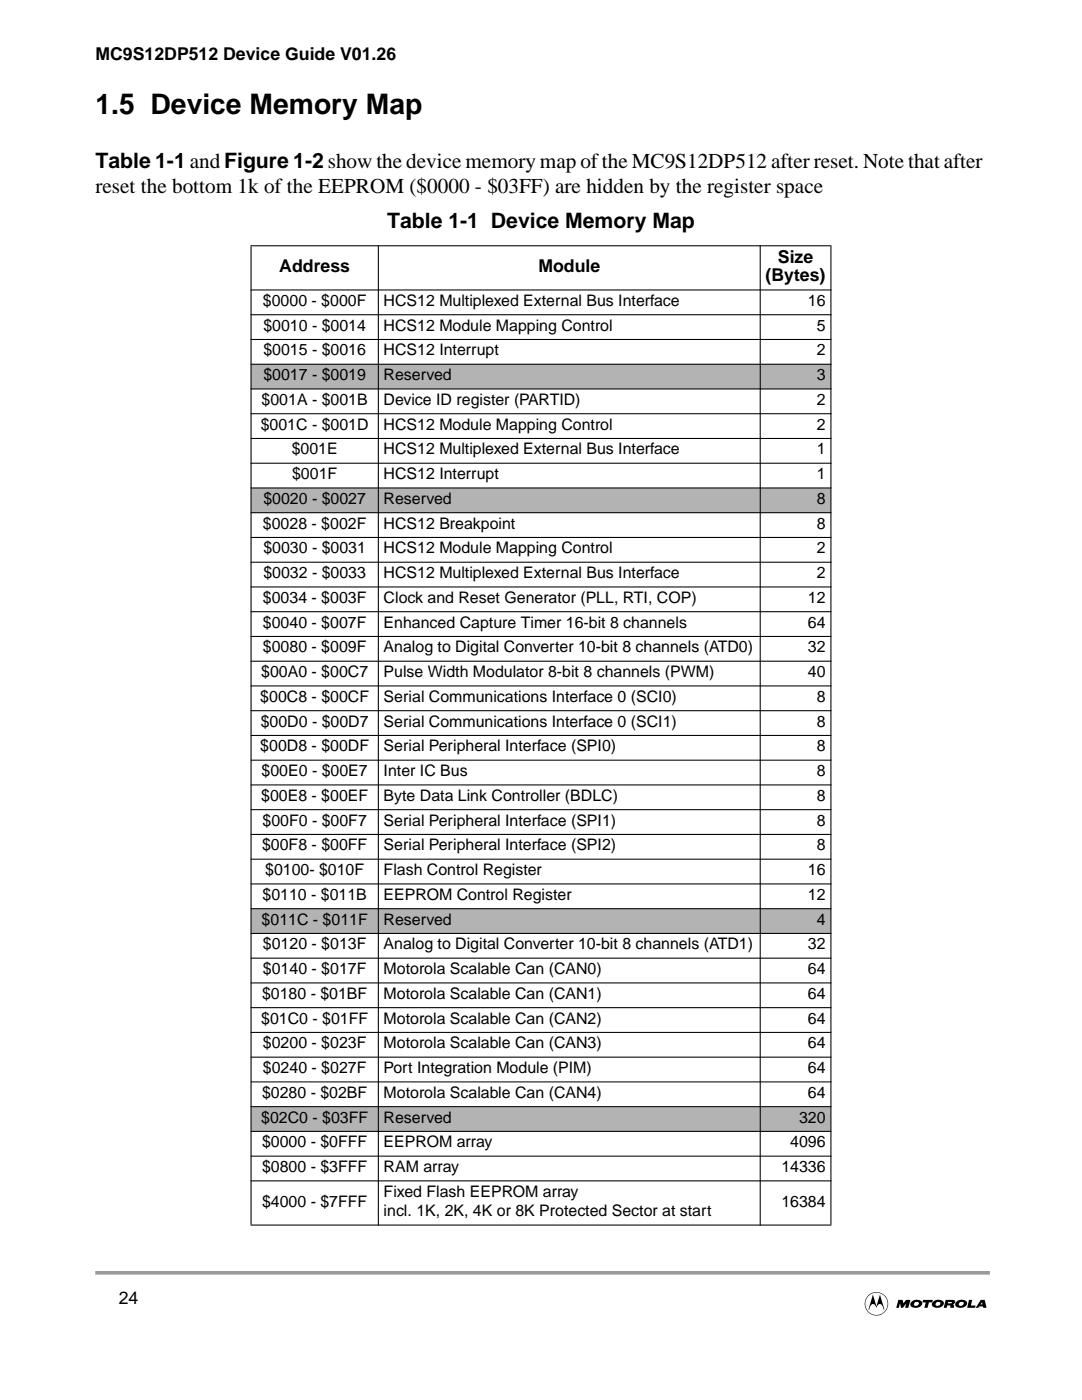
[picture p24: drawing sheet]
<svg xmlns="http://www.w3.org/2000/svg" width="216mm" height="279mm" viewBox="0 0 216 279" stroke-linecap="round" stroke-linejoin="round" font-family="sans-serif">
<defs><g id="words">
<text font-size="5.6" x="19" y="22.8">1.5 Device Memory Map</text>
<g font-size="4.2">
<text x="19" y="33.5">Table 1-1 and Figure 1-2 show the device memory map ofthe MC9S12DP512 after reset. Note that after</text>
<text x="19" y="38.5">reset the bottom 1k of the EEPROM ($0000 - $03FF) are hidden by the register space</text>
<text x="77.2" y="45.5">Table 1-1 Device Memory Map</text>
</g>
<g font-size="3.5">
<text x="19" y="11.9">MC9S12DP512 Device Guide V01.26</text>
<text x="155.2" y="52.5">Size</text>
<text x="55.7" y="54.2">Address</text>
<text x="107.4" y="54.2">Module</text>
<text x="152.8" y="56">(Bytes)</text>
<text x="23.7" y="260.2">24</text>
</g>
<g font-size="3.2">
<text x="52.5" y="61">$0000 - $000F</text>
<text x="52.6" y="66">$0010 - $0014</text>
<text x="76.6" y="61">HCS12 Multiplexed External Bus Interface</text>
<text x="76.6" y="66">HCS12 Module Mapping Control</text>
<text x="161.2" y="61">16</text>
<text x="163" y="66">5</text>
<text x="52.6" y="70.9">$0015 - $0016</text>
<text x="76.6" y="70.9">HCS12 Interrupt</text>
<text x="163" y="70.9">2</text>
<text x="52.6" y="75.9">$0017 - $0019</text>
<text x="76.6" y="75.9">Reserved</text>
<text x="163" y="75.9">3</text>
<text x="52.2" y="80.8">$001A - $001B</text>
<text x="76.6" y="80.8">Device ID register (PARTID)</text>
<text x="163" y="80.8">2</text>
<text x="52" y="85.7">$001C - $001D</text>
<text x="76.6" y="85.7">HCS12 Module Mapping Control</text>
<text x="163" y="85.7">2</text>
<text x="58.2" y="90.7">$001E</text>
<text x="58.3" y="95.6">$001F</text>
<text x="76.6" y="90.7">HCS12 Multiplexed External Bus Interface</text>
<text x="76.6" y="95.6">HCS12 Interrupt</text>
<text x="163" y="95.6">1</text>
<text x="163" y="90.7">1</text>
<text x="52.6" y="100.6">$0020 - $0027</text>
<text x="76.6" y="100.6">Reserved</text>
<text x="163" y="100.6">8</text>
<text x="52.5" y="105.5">$0028 - $002F</text>
<text x="76.6" y="105.5">HCS12 Breakpoint</text>
<text x="163" y="105.5">8</text>
<text x="52.6" y="110.4">$0030 - $0031</text>
<text x="76.6" y="110.4">HCS12 Module Mapping Control</text>
<text x="163" y="110.4">2</text>
<text x="52.6" y="115.4">$0032 - $0033</text>
<text x="76.6" y="115.4">HCS12 Multiplexed External Bus Interface</text>
<text x="163" y="115.4">2</text>
<text x="52.5" y="120.3">$0034 - $003F</text>
<text x="52.5" y="125.3">$0040 - $007F</text>
<text x="76.6" y="120.3">Clock and Reset Generator (PLL, RTI, COP)</text>
<text x="76.6" y="125.3">Enhanced Capture Timer 16-bit 8 channels</text>
<text x="161.2" y="125.3">64</text>
<text x="161.2" y="120.3">12</text>
<text x="52.5" y="130.2">$0080 - $009F</text>
<text x="76.6" y="130.2">Analog to Digital Converter 10-bit 8 channels (ATD0)</text>
<text x="161.2" y="130.2">32</text>
<text x="52.1" y="135.1">$00A0 - $00C7</text>
<text x="76.6" y="135.1">Pulse Width Modulator 8-bit 8 channels (PWM)</text>
<text x="161.2" y="135.1">40</text>
<text x="51.9" y="140.1">$00C8 - $00CF</text>
<text x="76.6" y="140.1">Serial Communications Interface 0 (SCI0)</text>
<text x="163" y="140.1">8</text>
<text x="51.9" y="149.9">$00D8 - $00DF</text>
<text x="52" y="145">$00D0 - $00D7</text>
<text x="76.6" y="145">Serial Communications Interface 0 (SCI1)</text>
<text x="76.6" y="149.9">Serial Peripheral Interface (SPI0)</text>
<text x="163" y="149.9">8</text>
<text x="163" y="145">8</text>
<text x="52.2" y="154.9">$00E0 - $00E7</text>
<text x="76.6" y="154.9">Inter IC Bus</text>
<text x="163" y="154.9">8</text>
<text x="52.1" y="159.8">$00E8 - $00EF</text>
<text x="76.6" y="159.8">Byte Data Link Controller (BDLC)</text>
<text x="163" y="159.8">8</text>
<text x="52.4" y="164.8">$00F0 - $00F7</text>
<text x="76.6" y="164.8">Serial Peripheral Interface (SPI1)</text>
<text x="163" y="164.8">8</text>
<text x="52.3" y="169.7">$00F8 - $00FF</text>
<text x="76.6" y="169.7">Serial Peripheral Interface (SPI2)</text>
<text x="163" y="169.7">8</text>
<text x="52.4" y="179.6">$0110 - $011B</text>
<text x="52.9" y="174.6">$0100- $010F</text>
<text x="76.6" y="174.6">Flash Control Register</text>
<text x="76.6" y="179.6">EEPROM Control Register</text>
<text x="161.2" y="174.6">16</text>
<text x="161.2" y="179.6">12</text>
<text x="52.2" y="184.5">$011C - $011F</text>
<text x="76.6" y="184.5">Reserved</text>
<text x="163" y="184.5">4</text>
<text x="52.5" y="189.5">$0120 - $013F</text>
<text x="76.6" y="189.5">Analog to Digital Converter 10-bit 8 channels (ATD1)</text>
<text x="161.2" y="189.5">32</text>
<text x="52.5" y="194.4">$0140 - $017F</text>
<text x="76.6" y="194.4">Motorola Scalable Can (CAN0)</text>
<text x="161.2" y="194.4">64</text>
<text x="52.3" y="199.3">$0180 - $01BF</text>
<text x="76.6" y="199.3">Motorola Scalable Can (CAN1)</text>
<text x="161.2" y="199.3">64</text>
<text x="52.1" y="204.3">$01C0 - $01FF</text>
<text x="52.5" y="209.2">$0200 - $023F</text>
<text x="76.6" y="209.2">Motorola Scalable Can (CAN3)</text>
<text x="76.6" y="204.3">Motorola Scalable Can (CAN2)</text>
<text x="161.2" y="204.3">64</text>
<text x="161.2" y="209.2">64</text>
<text x="52.5" y="214.2">$0240 - $027F</text>
<text x="76.6" y="214.2">Port Integration Module (PIM)</text>
<text x="161.2" y="214.2">64</text>
<text x="52.3" y="219.1">$0280 - $02BF</text>
<text x="76.6" y="219.1">Motorola Scalable Can (CAN4)</text>
<text x="161.2" y="219.1">64</text>
<text x="52.1" y="224">$02C0 - $03FF</text>
<text x="76.6" y="224">Reserved</text>
<text x="159.5" y="224">320</text>
<text x="52.3" y="229">$0000 - $0FFF</text>
<text x="52.3" y="233.9">$0800 - $3FFF</text>
<text x="76.6" y="229">EEPROM array</text>
<text x="76.6" y="233.9">RAM array</text>
<text x="155.9" y="233.9">14336</text>
<text x="157.7" y="229">4096</text>
<text x="76.6" y="238.8">Fixed Flash EEPROM array</text>
<text x="52.3" y="240.8">$4000 - $7FFF</text>
<text x="76.6" y="242.7">incl. 1K, 2K, 4K or 8K Protected Sector at start</text>
<text x="155.9" y="240.8">16384</text>
</g>
</g></defs>
<path d="M19.4 254h177.8" fill="none" stroke="#999" stroke-width=".72"/>
<path d="M172.3 257.8h24.9v4.8h-24.9z" fill="#fff"/>
<path d="M184.2 259.4h1.9l-.1 .5h-.6l-.3 1.1h-.7l.3-1-.6-.1zM188.7 259.4h.7l.1 .4h-.3l-.1 .3h.7l.1-.1v-.2h-.4l-.1-.4h.8a.44 .44 0 0 1 .4 .5 .44 .44 0 0 1-.4 .4l.2 .2v.5h-.7l-.2-.5h-.5l-.1 .5h-.6zM174.2 258.4l.7 2.3 .7-2.3 .9 3h-.2l-.2-.8a.64 .64 0 0 0-.8-.3 .64 .64 0 0 0-.4 .7 .64 .64 0 0 0-.5-.7 .64 .64 0 0 0-.7 .3l-.3 .8h-.1zM173.4 258.4a2.34 2.34 0 0 1 3.7 1 2.34 2.34 0 0 1-2.2 3.1v-.1a2.23 2.23 0 0 0 2-3.1 2.23 2.23 0 0 0-3.7-.5 2.23 2.23 0 0 0 1.1 3.6h.6v.1a2.34 2.34 0 0 1-2.2-1.5 2.34 2.34 0 0 1 .7-2.6zM179.3 259.4h.8l.2 .7 .5-.7h.9l-.5 1.6h-.6l.2-.8-.7 .8h-.3l-.2-.9-.3 .9h-.5zM182 259.7a1.26 1.26 0 0 1 2 .4l-.1 .4-.4 .3-.3-.3 .1-.3a.46 .46 0 0 0-.6-.3 .46 .46 0 0 0-.2 .7l.7-.1 .3 .3a1.42 1.42 0 0 1-1.9-.3l.2-.6zM186.3 259.7a1.26 1.26 0 0 1 2 .4l-.1 .4-.4 .3-.3-.3 .2-.3a.46 .46 0 0 0-.7-.3 .46 .46 0 0 0-.2 .7l.7-.1 .3 .3a1.42 1.42 0 0 1-1.8-.3l.1-.6zM190.9 259.7a1.26 1.26 0 0 1 2.1 .4l-.2 .4-.3 .3-.4-.3 .2-.3a.46 .46 0 0 0-.7-.3 .46 .46 0 0 0-.1 .7l.6-.1 .4 .3a1.42 1.42 0 0 1-1.9-.3l.1-.6zM193.3 259.4h.7l-.3 1.1h1l-.1 .5h-1.6zM195.7 259.4h.8l.3 1.6h-.6l-.1-.3h-.1l-.1-.8-.2 .4h.2l.1 .4h-.6l-.2 .3h-.5z" fill="#000"/>
<g fill="#b3b3b3">
<path d="M50.1 72.7h25.4v4.9h-25.4z"/>
<path d="M75.5 72.7h76.2v4.9h-76.2z"/>
<path d="M151.7 72.7h14.1v4.9h-14.1z"/>
<path d="M50.1 97.4h25.4v4.9h-25.4z"/>
<path d="M75.5 97.4h76.2v4.9h-76.2z"/>
<path d="M151.7 97.4h14.1v4.9h-14.1z"/>
<path d="M50.1 181.3h25.4v5h-25.4z"/>
<path d="M75.5 181.3h76.2v5h-76.2z"/>
<path d="M151.7 181.3h14.1v5h-14.1z"/>
<path d="M50.1 220.9h25.4v4.9h-25.4z"/>
<path d="M75.5 220.9h76.2v4.9h-76.2z"/>
<path d="M151.7 220.9h14.1v4.9h-14.1z"/>
</g>
<g fill="#000" stroke="#000" stroke-width=".21">
<path d="M50 49.1h115.9zM50 57.9h115.9zM50 62.8h115.9zM50 67.8h115.9zM50 72.7h115.9zM50 77.6h115.9zM50 82.6h115.9zM50 87.5h115.9zM50 92.4h115.9zM50 97.4h115.9zM50 102.3h115.9zM50 107.3h115.9z"/>
<path d="M50 112.2h115.9zM50 117.1h115.9zM50 122.1h115.9zM50 127h115.9zM50 132h115.9zM50 136.9h115.9zM50 141.8h115.9zM50 146.8h115.9zM50 151.7h115.9zM50 156.7h115.9zM50 161.6h115.9zM50 166.5h115.9z"/>
<path d="M50 171.5h115.9zM50 176.4h115.9zM50 181.3h115.9zM50 186.3h115.9zM50 191.2h115.9zM50 196.2h115.9zM50 201.1h115.9zM50 206h115.9zM50 211h115.9zM50 215.9h115.9zM50 220.9h115.9zM50 225.8h115.9z"/>
<path d="M50 230.7h115.9zM50 235.7h115.9zM50.1 49.1v195.3zM75.5 49v195.6zM151.7 49v195.6zM165.8 49.1v195.3zM50 244.5h115.9z"/>
</g>
<use href="#words"/>
</svg>
